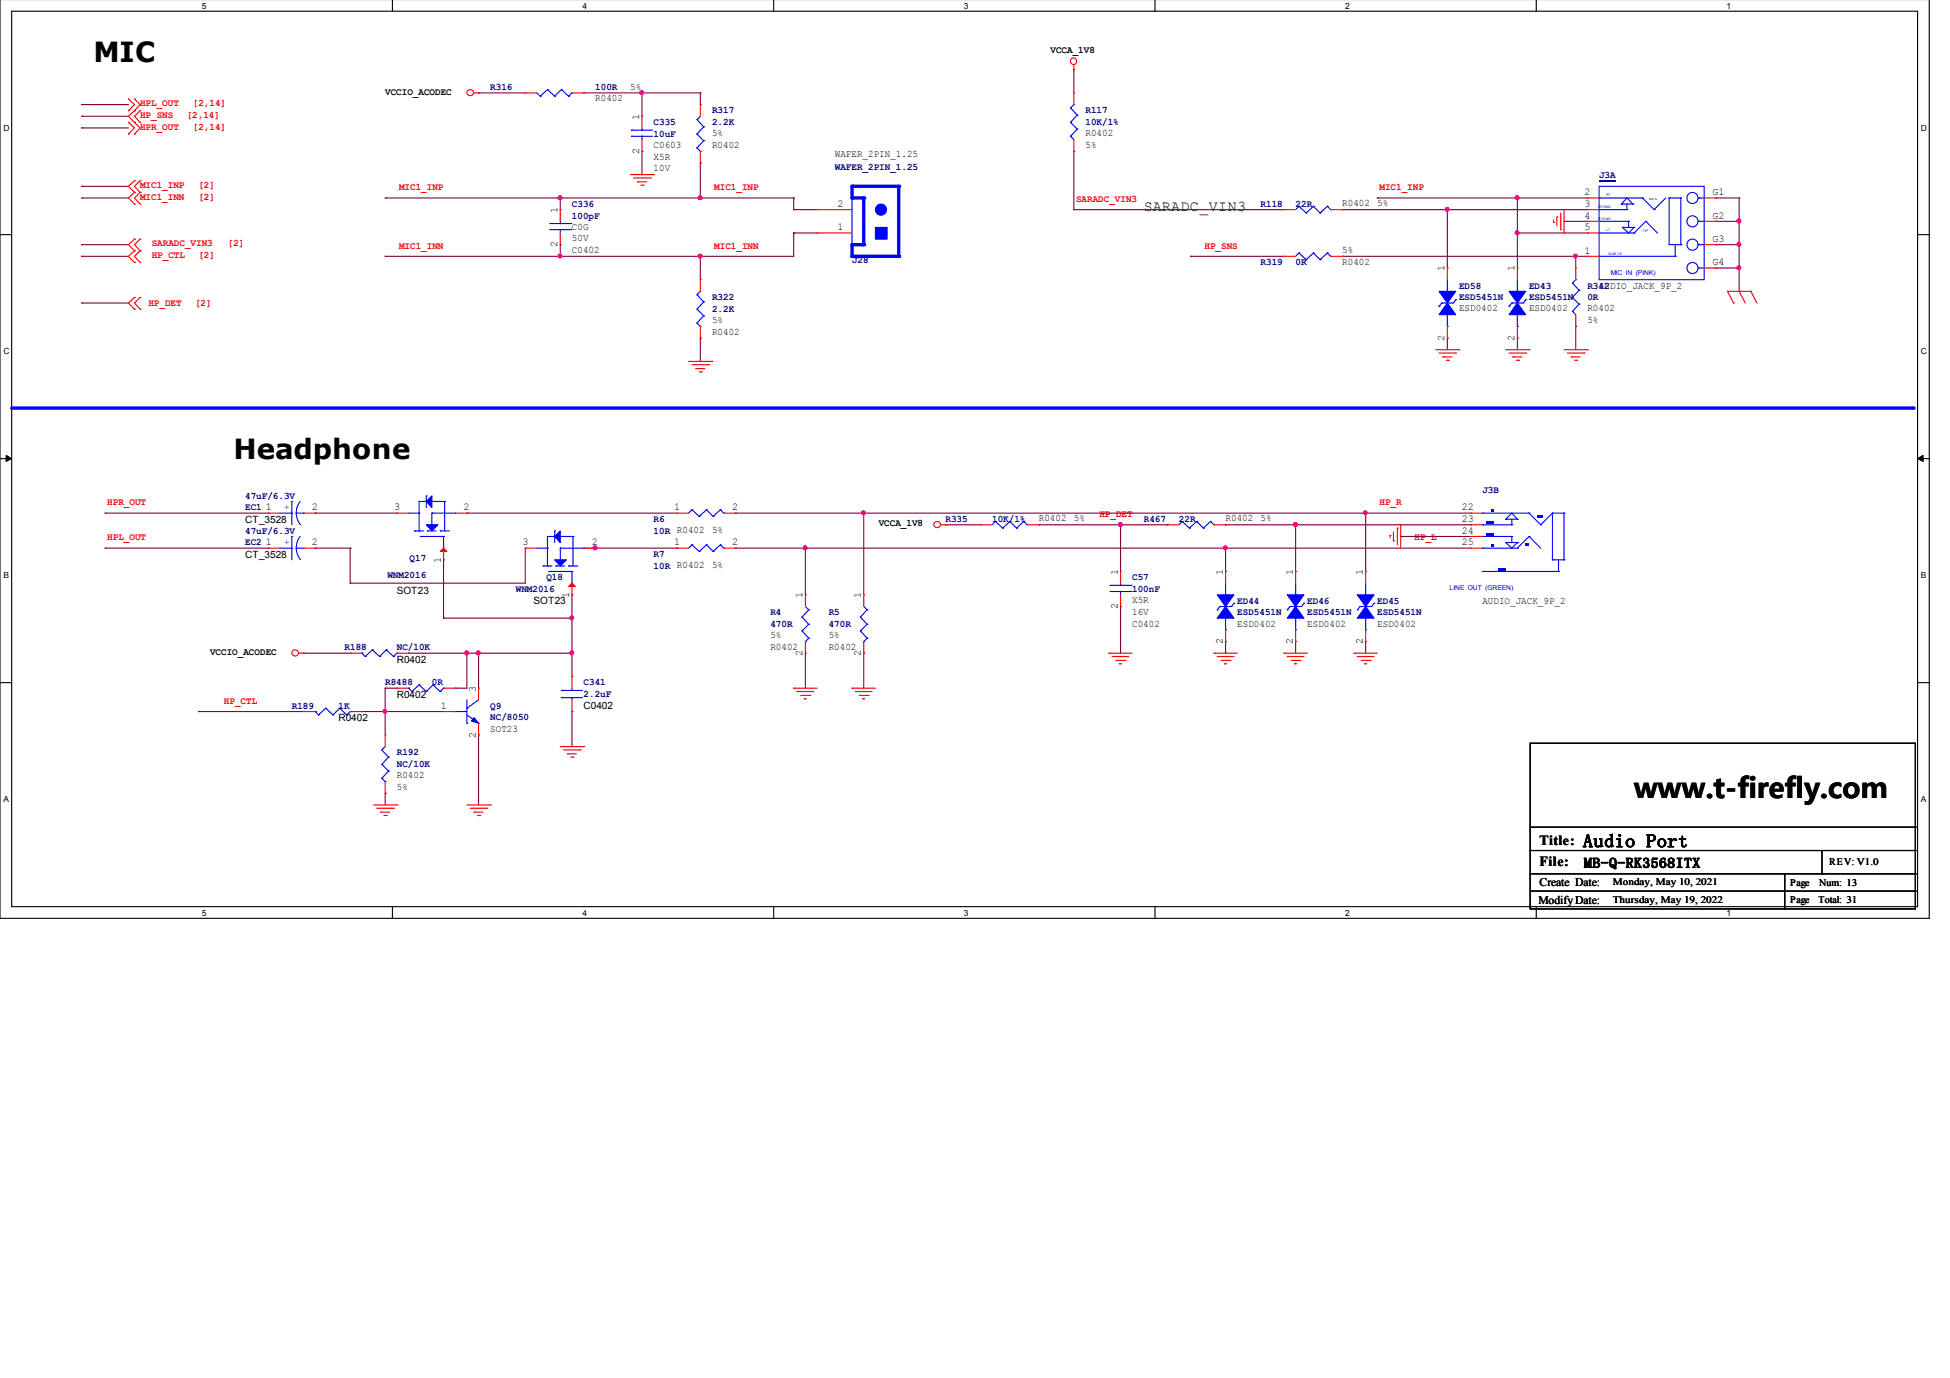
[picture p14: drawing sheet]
<svg xmlns="http://www.w3.org/2000/svg" width="297mm" height="210mm" viewBox="0 0 297 210" stroke-linecap="round" stroke-linejoin="round" font-family="sans-serif">
<defs><g id="words">
<g font-size="4.2">
<text x="14.2" y="9.5">MIC</text>
<text x="35.6" y="69.9">Headphone</text>
<text x="248.9" y="121.6">www.t-firefly.com</text>
</g>
<text font-size="2.8" x="241.1" y="129">Audio Port</text>
<text font-size="2.3" x="174.2" y="32.1">SARADC_VIN3</text>
<g font-size="2.1">
<text x="234.5" y="128.7">Title:</text>
<text x="234.5" y="131.9">File:</text>
<text x="241.3" y="132.2">MB-Q-RK3568ITX</text>
</g>
<g font-size="1.8">
<text x="234.4" y="137.7">Modify Date:</text>
<text x="234.5" y="135">Create Date:</text>
</g>
<g font-size="1.6">
<text x="97.4" y="23.5" transform="rotate(-90 97.4 23.5)">2</text>
<text x="97.4" y="18.2" transform="rotate(-90 97.4 18.2)">1</text>
<text x="241.4" y="29.7">2</text>
<text x="260.9" y="29.7">G1</text>
<text x="84.9" y="32.4" transform="rotate(-90 84.9 32.4)">1</text>
<text x="127.6" y="35.1">1</text>
<text x="127.6" y="31.5">2</text>
<text x="241.4" y="35.1">5</text>
<text x="241.4" y="31.5">3</text>
<text x="241.4" y="33.3">4</text>
<text x="260.9" y="33.3">G2</text>
<text x="84.9" y="37.7" transform="rotate(-90 84.9 37.7)">2</text>
<text x="220" y="41.3" transform="rotate(-90 220 41.3)">1</text>
<text x="230.7" y="41.3" transform="rotate(-90 230.7 41.3)">1</text>
<text x="241.4" y="38.6">1</text>
<text x="260.9" y="40.4">G4</text>
<text x="260.9" y="36.8">G3</text>
<text x="220" y="51.9" transform="rotate(-90 220 51.9)">2</text>
<text x="230.7" y="51.9" transform="rotate(-90 230.7 51.9)">2</text>
<text x="40.5" y="77.7">1</text>
<text x="47.5" y="77.7">2</text>
<text x="60" y="77.7">3</text>
<text x="70.6" y="77.7">2</text>
<text x="102.7" y="77.7">1</text>
<text x="111.5" y="77.7">2</text>
<text x="222.7" y="77.7">22</text>
<text x="40.5" y="83.1">1</text>
<text x="47.5" y="83.1">2</text>
<text x="79.6" y="83.1">3</text>
<text x="90.2" y="83.1">2</text>
<text x="102.7" y="83.1">1</text>
<text x="111.5" y="83.1">2</text>
<text x="222.7" y="83.1">25</text>
<text x="222.7" y="81.3">24</text>
<text x="222.7" y="79.5">23</text>
<text x="67.1" y="85.7" transform="rotate(-90 67.1 85.7)">1</text>
<text x="170.3" y="87.6" transform="rotate(-90 170.3 87.6)">1</text>
<text x="186.3" y="87.6" transform="rotate(-90 186.3 87.6)">1</text>
<text x="196.9" y="87.6" transform="rotate(-90 196.9 87.6)">1</text>
<text x="207.6" y="87.6" transform="rotate(-90 207.6 87.6)">1</text>
<text x="86.7" y="91" transform="rotate(-90 86.7 91)">1</text>
<text x="122.3" y="91.1" transform="rotate(-90 122.3 91.1)">1</text>
<text x="131.1" y="91.1" transform="rotate(-90 131.1 91.1)">1</text>
<text x="170.3" y="92.8" transform="rotate(-90 170.3 92.8)">2</text>
<text x="122.3" y="99.9" transform="rotate(-90 122.3 99.9)">2</text>
<text x="131.1" y="99.9" transform="rotate(-90 131.1 99.9)">2</text>
<text x="186.3" y="98.1" transform="rotate(-90 186.3 98.1)">2</text>
<text x="196.9" y="98.1" transform="rotate(-90 196.9 98.1)">2</text>
<text x="207.6" y="98.1" transform="rotate(-90 207.6 98.1)">2</text>
<text x="67.1" y="108">1</text>
<text x="72.5" y="105.3" transform="rotate(-90 72.5 105.3)">3</text>
<text x="72.5" y="112.4" transform="rotate(-90 72.5 112.4)">2</text>
</g>
<g font-size="1.5">
<text x="160" y="8.1">VCCA_1V8</text>
<text x="58.7" y="14.4">VCCIO_ACODEC</text>
<text x="90.7" y="15.4">R0402</text>
<text x="96" y="13.6">5%</text>
<text x="99.6" y="22.5">C0603</text>
<text x="108.5" y="22.5">R0402</text>
<text x="108.5" y="20.8">5%</text>
<text x="127.2" y="24">WAFER_2PIN_1.25</text>
<text x="165.4" y="20.8">R0402</text>
<text x="165.4" y="22.5">5%</text>
<text x="99.6" y="24.3">X5R</text>
<text x="99.6" y="26.1">10V</text>
<text x="87.1" y="35">C0G</text>
<text x="204.5" y="31.4">R0402</text>
<text x="209.8" y="31.4">5%</text>
<text x="87.1" y="38.5">C0402</text>
<text x="87.1" y="36.8">50V</text>
<text x="204.5" y="40.3">R0402</text>
<text x="204.5" y="38.5">5%</text>
<text x="222.2" y="47.4">ESD0402</text>
<text x="232.9" y="47.4">ESD0402</text>
<text x="241.8" y="47.4">R0402</text>
<text x="243.6" y="44">AUDIO_JACK_9P_2</text>
<text x="108.5" y="51">R0402</text>
<text x="108.5" y="49.2">5%</text>
<text x="241.8" y="49.2">5%</text>
<text x="37.3" y="79.6">CT_3528</text>
<text x="108.5" y="81.2">5%</text>
<text x="133.9" y="80.2">VCCA_1V8</text>
<text x="158.2" y="79.4">R0402</text>
<text x="163.6" y="79.4">5%</text>
<text x="186.7" y="79.4">R0402</text>
<text x="192" y="79.4">5%</text>
<text x="37.3" y="84.9">CT_3528</text>
<text x="108.5" y="86.5">5%</text>
<text x="60.5" y="90.4">SOT23</text>
<text x="81.3" y="92">SOT23</text>
<text x="172.5" y="95.4">C0402</text>
<text x="172.5" y="91.9">X5R</text>
<text x="172.5" y="93.7">16V</text>
<text x="188.5" y="95.4">ESD0402</text>
<text x="199.1" y="95.4">ESD0402</text>
<text x="209.8" y="95.4">ESD0402</text>
<text x="225.8" y="92">AUDIO_JACK_9P_2</text>
<text x="32" y="99.8">VCCIO_ACODEC</text>
<text x="60.5" y="100.9">R0402</text>
<text x="117.3" y="99">R0402</text>
<text x="117.3" y="97.2">5%</text>
<text x="126.2" y="99">R0402</text>
<text x="126.2" y="97.2">5%</text>
<text x="60.5" y="106.3">R0402</text>
<text x="51.6" y="109.8">R0402</text>
<text x="74.7" y="111.4">SOT23</text>
<text x="88.9" y="108">C0402</text>
<text x="60.5" y="118.5">R0402</text>
<text x="60.5" y="120.3">5%</text>
<text x="278.6" y="131.8">REV: V1.0</text>
<text x="245.7" y="134.8">Monday, May 10, 2021</text>
<text x="245.7" y="137.5">Thursday, May 19, 2022</text>
<text x="272.7" y="135">Page</text>
<text x="272.7" y="137.5">Page</text>
<text x="277" y="137.5">Total: 31</text>
<text x="277.1" y="135">Num: 13</text>
</g>
<g font-size="1.5" fill="#f00">
<text x="21.3" y="16.2">HPL_OUT</text>
<text x="21.3" y="18">HP_SNS</text>
<text x="28.4" y="18">[2,14]</text>
<text x="29.4" y="16.2">[2,14]</text>
<text x="21.3" y="19.7">HPR_OUT</text>
<text x="29.4" y="19.7">[2,14]</text>
<text x="21.3" y="28.6">MIC1_INP</text>
<text x="30.2" y="28.6">[2]</text>
<text x="60.8" y="29">MIC1_INP</text>
<text x="108.8" y="29">MIC1_INP</text>
<text x="210.1" y="29">MIC1_INP</text>
<text x="21.3" y="30.4">MIC1_INN</text>
<text x="30.2" y="30.4">[2]</text>
<text x="163.9" y="30.7">SARADC_VIN3</text>
<text x="23.1" y="39.3">HP_CTL</text>
<text x="23.1" y="37.5">SARADC_VIN3</text>
<text x="30.2" y="39.3">[2]</text>
<text x="34.7" y="37.5">[2]</text>
<text x="60.8" y="37.9">MIC1_INN</text>
<text x="108.8" y="37.9">MIC1_INN</text>
<text x="183.5" y="37.9">HP_SNS</text>
<text x="22.6" y="46.7">HP_DET</text>
<text x="29.7" y="46.7">[2]</text>
<text x="16.3" y="77">HPR_OUT</text>
<text x="210.1" y="77">HP_R</text>
<text x="16.3" y="82.3">HPL_OUT</text>
<text x="167.5" y="78.8">HP_DET</text>
<text x="215.5" y="82.3">HP_L</text>
<text x="34.1" y="107.2">HP_CTL</text>
</g>
<g font-size="1.5" fill="#000080">
<text x="74.7" y="13.7">R316</text>
<text x="90.7" y="13.7">100R</text>
<text x="108.5" y="17.3">R317</text>
<text x="165.4" y="17.3">R117</text>
<text x="99.6" y="19.1">C335</text>
<text x="99.6" y="20.8">10uF</text>
<text x="108.5" y="19.1">2.2K</text>
<text x="165.4" y="19.1">10K/1%</text>
<text x="127.2" y="25.8">WAFER_2PIN_1.25</text>
<text x="243.6" y="27.1">J3A</text>
<text x="87.1" y="31.5">C336</text>
<text x="87.1" y="33.3">100pF</text>
<text x="192" y="31.5">R118</text>
<text x="197.4" y="31.5">22R</text>
<text x="129.8" y="40.1">J28</text>
<text x="192" y="40.4">R319</text>
<text x="197.4" y="40.4">0R</text>
<text x="108.5" y="45.7">R322</text>
<text x="108.5" y="47.5">2.2K</text>
<text x="222.2" y="44">ED58</text>
<text x="222.2" y="45.7">ESD5451N</text>
<text x="232.9" y="44">ED43</text>
<text x="232.9" y="45.7">ESD5451N</text>
<text x="241.8" y="44">R342</text>
<text x="241.8" y="45.7">0R</text>
<text x="37.3" y="77.7">EC1</text>
<text x="37.3" y="76">47uF/6.3V</text>
<text x="225.8" y="75.1">J3B</text>
<text x="37.3" y="83.1">EC2</text>
<text x="37.3" y="81.3">47uF/6.3V</text>
<text x="99.6" y="79.5">R6</text>
<text x="99.6" y="81.3">10R R0402</text>
<text x="144" y="79.5">R335</text>
<text x="151.1" y="79.5">10K/1%</text>
<text x="174.2" y="79.5">R467</text>
<text x="179.6" y="79.5">22R</text>
<text x="59" y="88.1">WNM2016</text>
<text x="62.4" y="85.5">Q17</text>
<text x="83.2" y="88.4">Q18</text>
<text x="99.6" y="84.9">R7</text>
<text x="99.6" y="86.6">10R R0402</text>
<text x="172.5" y="88.4">C57</text>
<text x="78.6" y="90.2">WNM2016</text>
<text x="117.3" y="93.7">R4</text>
<text x="117.3" y="95.5">470R</text>
<text x="126.2" y="93.7">R5</text>
<text x="126.2" y="95.5">470R</text>
<text x="172.5" y="90.2">100nF</text>
<text x="188.5" y="92">ED44</text>
<text x="188.5" y="93.7">ESD5451N</text>
<text x="199.1" y="92">ED46</text>
<text x="199.1" y="93.7">ESD5451N</text>
<text x="209.8" y="92">ED45</text>
<text x="209.8" y="93.7">ESD5451N</text>
<text x="52.5" y="99.1">R188</text>
<text x="60.5" y="99.1">NC/10K</text>
<text x="44.4" y="108">R189</text>
<text x="51.6" y="108">1K</text>
<text x="58.7" y="104.4">R8488</text>
<text x="65.8" y="104.4">0R</text>
<text x="74.7" y="108">Q9</text>
<text x="88.9" y="104.4">C341</text>
<text x="88.9" y="106.2">2.2uF</text>
<text x="74.7" y="109.7">NC/8050</text>
<text x="60.5" y="115.1">R192</text>
<text x="60.5" y="116.9">NC/10K</text>
</g>
<g font-size="1.4" fill="#00f">
<text x="44.1" y="77.7" transform="rotate(-90 44.1 77.7)">+</text>
<text x="44.1" y="83" transform="rotate(-90 44.1 83)">+</text>
</g>
<g font-size="1.3">
<text x="30.7" y="1.4">5</text>
<text x="88.7" y="1.4">4</text>
<text x="146.8" y="1.4">3</text>
<text x="204.9" y="1.4">2</text>
<text x="263" y="1.4">1</text>
<text x=".5" y="19.9">D</text>
<text x="292.6" y="19.9">D</text>
<text x=".5" y="53.9">C</text>
<text x="292.6" y="53.9">C</text>
<text x=".5" y="88.1">B</text>
<text x="292.6" y="88.1">B</text>
<text x=".5" y="122.2">A</text>
<text x="292.6" y="122.2">A</text>
<text x="30.7" y="139.5">5</text>
<text x="88.7" y="139.5">4</text>
<text x="146.8" y="139.5">3</text>
<text x="204.9" y="139.5">2</text>
<text x="263" y="139.5">1</text>
</g>
<g font-size="1" fill="#00f">
<text x="245.4" y="41.8">MIC IN (PINK)</text>
<text x="220.8" y="89.8">LINE OUT (GREEN)</text>
</g>
<g font-size=".5" fill="#00f">
<text x="244.7" y="29.9">RT</text>
<text x="243.6" y="31.7">RTGND</text>
<text x="243.6" y="33.5">LTGND</text>
<text x="244.7" y="35.2">LT</text>
<text x="250.2" y="35.4">TIP</text>
<text x="245" y="38.8">SLEEVE</text>
</g>
<text font-size=".4" fill="#00f" x="251.2" y="30.4">RIN G</text>
</g></defs>
<path d="M0 -.1v140h293.9v-140M1.8 1.7h290.3v136.4h-290.3z" fill="none" stroke="#000" stroke-width=".17"/>
<g fill="#fff">
<path d="M30.7 .2h.6v1.3h-.6z"/>
<path d="M30.7 138.4h.6v1.3h-.6z"/>
</g>
<path d="M59.8 -.1v1.8M59.8 138.1v1.8" fill="none" stroke="#000" stroke-width=".17"/>
<g fill="#fff">
<path d="M88.7 .2h.6v1.3h-.6z"/>
<path d="M88.7 138.4h.6v1.3h-.6z"/>
</g>
<path d="M117.9 -.1v1.8M117.9 138.1v1.8" fill="none" stroke="#000" stroke-width=".17"/>
<g fill="#fff">
<path d="M146.8 .2h.6v1.3h-.6z"/>
<path d="M146.8 138.4h.6v1.3h-.6z"/>
</g>
<path d="M175.9 -.1v1.8M175.9 138.1v1.8" fill="none" stroke="#000" stroke-width=".17"/>
<g fill="#fff">
<path d="M204.9 .2h.6v1.3h-.6z"/>
<path d="M204.9 138.4h.6v1.3h-.6z"/>
</g>
<path d="M234 -.1v1.8M234 138.1v1.8" fill="none" stroke="#000" stroke-width=".17"/>
<g fill="#fff">
<path d="M263 .2h.6v1.3h-.6z"/>
<path d="M263 138.4h.6v1.3h-.6z"/>
<path d="M.5 18.7h.9v1.4h-.9z"/>
<path d="M292.6 18.7h.9v1.4h-.9z"/>
<path d="M.5 52.8h.9v1.3h-.9z"/>
<path d="M292.6 52.8h.9v1.3h-.9z"/>
</g>
<path d="M0 35.7h1.8M292.1 35.7h1.8" fill="none" stroke="#000" stroke-width=".17"/>
<g fill="#fff">
<path d="M.5 86.9h.8v1.3h-.8z"/>
<path d="M292.6 86.9h.8v1.3h-.8z"/>
</g>
<path d="M0 69.9h1.8M292.1 69.9h1.8" fill="none" stroke="#000" stroke-width=".17"/>
<path d="M.9 69.4l.9 .5-.9 .4zM292.1 69.9l.8-.5v.9z" fill="#000" stroke="#000" stroke-width=".15"/>
<g fill="#fff">
<path d="M.5 121h.7v1.4h-.7z"/>
<path d="M292.6 121h.7v1.4h-.7z"/>
</g>
<path d="M0 104h1.8M292.1 104h1.8" fill="none" stroke="#000" stroke-width=".17"/>
<path d="M1.8 62.2h289.6" fill="none" stroke="#00f" stroke-width=".51"/>
<circle cx="291.4" cy="62.2" r=".25" fill="#00f"/>
<g fill="none" stroke="#800040" stroke-width=".17">
<path d="M12.4 19.5h.1M12.4 17.7h.1M12.4 15.9h.1M12.4 19.5h7.2M12.4 17.7h7.2M12.4 15.9h7.2M72.9 14.2h.1M72.9 14.2h7.1M88.9 14.2h.1M88.9 14.2h17.8M97.8 14.2h.1M97.8 14.2v3.5"/>
<path d="M106.7 14.2h.1M106.7 14.2v1.7M163.6 10.6h.1M163.6 10.6v3.6M12.4 30.2h.1M12.4 28.4h.1M12.4 39h.1M12.4 37.3h.1M12.4 39h7.2M12.4 30.2h7.2M12.4 28.4h7.2M12.4 37.3h7.2"/>
<path d="M58.7 39h.1M58.7 30.2h.1M58.7 30.2h62.2M85.3 39h.1M85.3 37.3h.1M85.3 30.2h.1M85.3 30.2v1.7M85.3 37.3v1.7M97.8 23h.1M97.8 23v3.6M106.7 39h.1M106.7 24.8h.1"/>
<path d="M106.7 30.2h.1M106.7 24.8v5.4M106.7 39v3.6M120.9 30.2h.1M120.9 31.9h.1M120.9 35.5h.1M120.9 35.5v3.5h-62.2M120.9 31.9h3.6M120.9 30.2v1.7M120.9 35.5h3.6M163.6 23h.1M163.6 31.9h.1"/>
<path d="M163.6 31.9h32M163.6 23v8.9M181.4 39h.1M181.4 39h14.2M204.5 39h.1M204.5 31.9h.1M204.5 39h37.3M204.5 31.9h37.3M209.8 30.2h.1M209.8 30.2h32M220.5 31.9h.1M220.5 31.9v8.9"/>
<path d="M231.1 30.2h.1M231.1 35.5h.1M231.1 30.2v10.6M231.1 35.5h10.7M238.3 33.7h.1M238.3 33.7h3.5M240 39h.1M240 39v1.8M261.4 37.3h.1M261.4 33.7h.1M261.4 30.2h.1M261.4 30.2h3.5"/>
<path d="M261.4 37.3h3.5M261.4 33.7h3.5M264.9 37.3h.1M264.9 33.7h.1M264.9 30.2h.1M264.9 30.2v14.2M12.4 46.2h.1M12.4 46.2h7.2M106.7 51.5h.1M106.7 51.5v3.5M220.5 51.5h.1M220.5 51.5v1.8"/>
<path d="M231.1 51.5h.1M231.1 51.5v1.8M240 49.7h.1M240 49.7v3.6M261.4 40.8h.1M261.4 40.8h3.5M264.9 40.8h.1M16 78.2h.1M16 78.2h24.9M48 78.2h.1M48 78.2h12.5M71.1 78.2h.1"/>
<path d="M71.1 78.2h32M112 78.2h.1M112 78.2h112M131.6 78.2h.1M131.6 78.2v12.4M144 79.9h.1M144 79.9h5.4M158.2 79.9h.1M158.2 79.9h19.6M170.7 79.9h.1M170.7 79.9v7.2M177.8 79.9h.1"/>
<path d="M186.7 79.9h.1M186.7 79.9h37.3M197.4 79.9h.1M197.4 79.9v7.2M208 78.2h.1M208 78.2v8.9M224 79.9h.1M16 83.5h.1M16 83.5h24.9M46.2 99.5h.1M46.2 99.5h7.1M48 83.5h.1"/>
<path d="M48 83.5h5.3M53.3 88.8h.1M53.3 83.5h.1M53.3 83.5v5.3M62.2 99.5h.1M62.2 99.5h24.9M67.6 85.3h.1M67.6 94.2h.1M67.6 85.3v8.9M67.6 94.2h19.5M71.1 99.5h.1M71.1 99.5v5.3h-1.8"/>
<path d="M72.9 99.5h.1M72.9 99.5v5.3M80 83.5h.1M80 83.5v5.3h-26.7M87.1 94.2h.1M87.1 90.6h.1M87.1 99.5h.1M87.1 90.6v12.5M88.9 83.5h14.2M90.7 83.5h.1M103.1 83.5h.1M112 83.5h.1"/>
<path d="M112 83.5h112M122.7 99.5h.1M122.7 83.5h.1M122.7 83.5v7.1M122.7 99.5v5.3M131.6 99.5h.1M131.6 99.5v5.3M170.7 92.4h.1M170.7 92.4v7.1M186.7 83.5h.1M186.7 97.7h.1M186.7 83.5v3.6"/>
<path d="M186.7 97.7v1.8M197.4 97.7h.1M197.4 97.7v1.8M208 97.7h.1M208 97.7v1.8M213.4 81.7h.1M213.4 81.7h10.6M30.2 108.4h.1M30.2 108.4h16M55.1 108.4h.1M55.1 108.4h12.5M58.7 108.4h.1"/>
<path d="M58.7 104.8h.1M58.7 104.8v7.1M58.7 104.8h1.8M69.3 104.8h.1M72.9 111.9h.1M72.9 111.9v10.7M87.1 108.4h.1M87.1 108.4v5.3M58.7 120.8h.1M58.7 120.8v1.8"/>
</g>
<g fill="#f0f" stroke="#f0f" stroke-width=".17">
<circle cx="240" cy="39" r=".3"/>
<circle cx="197.3" cy="79.9" r=".3"/>
<circle cx="85.3" cy="39" r=".3"/>
<circle cx="85.3" cy="30.1" r=".3"/>
<circle cx="170.6" cy="79.9" r=".3"/>
<circle cx="87.1" cy="94.1" r=".3"/>
<circle cx="97.7" cy="14.1" r=".3"/>
<circle cx="87.1" cy="99.5" r=".3"/>
<circle cx="72.9" cy="99.5" r=".3"/>
<circle cx="264.9" cy="40.8" r=".3"/>
<circle cx="264.9" cy="37.2" r=".3"/>
<circle cx="264.9" cy="33.7" r=".3"/>
<circle cx="220.4" cy="31.9" r=".3"/>
<circle cx="106.6" cy="30.1" r=".3"/>
<circle cx="106.6" cy="39" r=".3"/>
<circle cx="231.1" cy="30.1" r=".3"/>
<circle cx="71.1" cy="99.5" r=".3"/>
<circle cx="231.1" cy="35.4" r=".3"/>
<circle cx="58.6" cy="108.3" r=".3"/>
<circle cx="186.6" cy="83.5" r=".3"/>
<circle cx="122.6" cy="83.5" r=".3"/>
<circle cx="208" cy="78.1" r=".3"/>
<circle cx="131.5" cy="78.1" r=".3"/>
<circle cx="90.6" cy="83.5" r=".3"/>
</g>
<g fill="none" stroke="#f00" stroke-width=".17">
<path d="M19.6 15.1h.1M19.6 16.9h.1M19.6 18.6h.1M19.6 15.1l.9 .8-.9 1M19.6 18.6l.9 .9-.9 .9M20.5 15.1h.1M20.5 16.9h.1M20.5 18.6h.1M20.5 15.1l.8 .8-.8 1M20.5 16.9l-.9 .8 1.7 1.8-.8 .9M21.3 18.6h.1M21.3 16.9h.1"/>
<path d="M21.3 16.9l-.8 .8 .8 .9M72.2 14.2h.7M72.9 14.2h.1M163.6 10.6h.1M163.6 9.9v.7M19.6 20.4h.1M20.5 20.4h.1M20.5 29.3h.1M20.5 31.1h.1M20.5 27.5h.1M20.5 38.2h.1M20.5 40h.1"/>
<path d="M20.5 36.4h.1M20.5 29.3l-.9 .9 .9 .9M20.5 27.5l-.9 .9 .9 .9M20.5 38.2l-.9 .8 .9 1M20.5 36.4l-.9 .9 .9 .9M21.3 31.1h.1M21.3 29.3h.1M21.3 27.5h.1M21.3 40h.1M21.3 38.2h.1M21.3 36.4h.1M21.3 29.3l-.8 .9 .8 .9"/>
<path d="M21.3 27.5l-.8 .9 .8 .9M21.3 38.2l-.8 .8 .8 1M21.3 36.4l-.8 .9 .8 .9M96 26.6h3.6M96.5 27.1h2.6M97.1 27.7h.1M97.1 27.7h1.4M97.6 28.2h.4M98 28.2h.1M99.1 27.1h.1M99.6 26.6h.1M236.6 33.9h.1"/>
<path d="M236.6 33.5v.4M237.2 33h.1M237.2 33v1.4M237.7 35h.1M237.7 32.4v2.6M238.3 35.5h.1M238.3 31.9v3.6M20.5 45.3h.1M20.5 47.1h.1M20.5 45.3l-.9 .9 .9 .9M21.3 47.1h.1M21.3 45.3h.1"/>
<path d="M21.3 45.3l-.8 .9 .8 .9M104.9 55h3.6M105.4 55.6h2.5M106 56.1h.1M106 56.1h1.4M106.5 56.7h.3M106.7 42.6h.1M106.7 51.5h.1M106.7 42.6v1.8M106.7 49.7v1.8M106.8 56.7h.1M107.9 55.6h.1"/>
<path d="M108.5 55h.1M218.7 53.3h3.5M219.2 53.8h2.5M219.8 54.4h.1M219.8 54.4h1.3M220.3 54.9h.3M220.6 54.9h.1M221.7 53.8h.1M222.2 53.3h.1M229.4 53.3h3.5M229.9 53.8h2.5M230.5 54.4h.1"/>
<path d="M230.5 54.4h1.3M231 54.9h.3M231.3 54.9h.1M232.4 53.8h.1M232.9 53.3h.1M238.3 53.3h3.5M238.8 53.8h2.5M239.4 54.4h.1M239.4 54.4h1.3M239.9 54.9h.3M240.2 54.9h.1M241.3 53.8h.1"/>
<path d="M241.8 53.3h.1M263.1 44.4h.1M263.1 44.4h3.6M263.1 44.4l1 1.8M264.1 46.2h.1M264.9 44.4h.1M264.9 44.4l1 1.8M266.7 44.4h.1M266.7 44.4l.9 1.8M143.3 79.9h.7M144 79.9h.1M213.4 79.9h.1"/>
<path d="M213.4 79.9v3.6M40.9 83.5h.1M40.9 83.5h1.8M45.6 99.5h.6M46.2 99.5h.1M46.2 83.5h1.8M48 83.5h.1M168.9 99.5h.1M168.9 99.5h3.6M184.9 99.5h.1M184.9 99.5h3.6M195.6 99.5h.1"/>
<path d="M195.6 99.5h3.5M206.2 99.5h.1M206.2 99.5h3.6M211.8 81.5h.1M211.8 81.5v.4M212.3 82.4h.1M212.3 81v1.4M212.9 80.4h.1M212.9 80.4v2.6M85.3 113.7h3.6M85.9 114.2h2.5M86.4 114.8h.1"/>
<path d="M86.4 114.8h1.4M87 115.3h.3M87.1 108.4h.1M87.1 103.1h.1M87.1 103.1v1.7M87.1 106.6v1.8M87.3 115.3h.1M88.4 114.2h.1M88.9 113.7h.1M120.9 104.8h.1M120.9 104.8h3.6M121.4 105.3h.1"/>
<path d="M121.4 105.3h2.6M122 105.9h1.4M122.5 106.4h.1M122.5 106.4h.4M123.4 105.9h.1M129.8 104.8h.1M129.8 104.8h3.5M130.3 105.3h.1M130.3 105.3h2.5M130.9 105.9h1.3M131.4 106.4h.1M131.4 106.4h.3"/>
<path d="M132.2 105.9h.1M169.4 100h.1M169.4 100h2.6M170 100.6h1.4M170.5 101.1h.1M170.5 101.1h.4M171.4 100.6h.1M185.4 100h.1M185.4 100h2.6M186 100.6h1.4M186.5 101.1h.1M186.5 101.1h.4"/>
<path d="M187.4 100.6h.1M196.1 100h.1M196.1 100h2.5M196.7 100.6h1.3M197.2 101.1h.1M197.2 101.1h.3M198 100.6h.1M206.8 100h.1M206.8 100h2.5M207.3 100.6h1.4M207.9 101.1h.1M207.9 101.1h.3"/>
<path d="M208.7 100.6h.1M56.9 122.6h3.6M57.4 123.1h2.5M58 123.7h.1M58 123.7h1.4M58.5 124.2h.3M58.8 124.2h.1M59.9 123.1h.1M60.5 122.6h.1M71.1 122.6h3.6M71.6 123.1h2.6M72.2 123.7h.1"/>
<path d="M72.2 123.7h1.4M72.7 124.2h.4M73.1 124.2h.1M74.2 123.1h.1M74.7 122.6h.1"/>
<circle cx="71.6" cy="14.1" r=".49"/>
<circle cx="163.5" cy="9.3" r=".49"/>
<circle cx="142.8" cy="79.9" r=".49"/>
<circle cx="45" cy="99.5" r=".49"/>
</g>
<g fill="none" stroke="#000" stroke-width=".17">
<path d="M233.1 113.2h58.7v25.2h-58.7zM233.1 126h58.7M233.1 129.6h58.7M233.1 133.1h58.7M233.1 135.7h58.7M271.9 138.4h.1M271.9 133.1v5.3M277.5 133.1h.1M277.5 129.6v3.5M291.8 126h.1M291.8 129.6h.1M291.8 133.1h.1"/>
<path d="M291.8 135.7h.1"/>
</g>
<g fill="none" stroke="#00f" stroke-width=".17">
<path d="M106.2 44.9h.1M106.2 47.1h.1M106.2 49.2h.1M106.2 44.9l1 1.1M106.2 47.1l1 1M106.2 49.2l.5 .5M106.7 49.7h.1M106.7 44.4l-.5 .5M107.2 46h.1M107.2 48.1h.1M107.2 46l-1 1.1M107.2 48.1l-1 1.1"/>
<path d="M225.8 79.9h.1M225.8 78.2h.1M225.8 79.9h4.5M225.8 78.2h7.1M229.4 79.1h.1M229.4 79.1l.9-.9 .8 .9M229.4 79.1h1.7M230.3 79.9h.1M230.3 79.1v.8M231.1 79.1h.1M232.9 78.2h.1M232.9 78.2l1.8 1.7"/>
<path d="M234.7 79.9h.1M236.5 78.2h.1M236.5 78.2l-1.8 1.7M236.5 78.2h1.8M236.5 78.2v7.1M238.3 78.2h.1M238.3 78.2v7.1M42.7 83.5h1.7M44.4 81.7h.1M44.4 83.5h.1M44.4 81.7v3.6M45.1 83.5l.3 1.1 .4 .6"/>
<path d="M45.1 83.5h1.1M45.7 81.7l-.5 1-.1 .8M46.2 83.5h.1M225.8 81.7h.1M225.8 83.5h.1M225.8 87.1h.1M225.8 83.5h5.3M225.8 81.7h4.5M225.8 87.1h11.6M229.4 82.6h.1M229.4 82.6l.9 .9 .8-.9M229.4 82.6h1.7"/>
<path d="M230.3 81.7h.1M230.3 81.7v.9M231.1 83.5h.1M231.1 82.6h.1M232.9 81.7h.1M232.9 81.7l-1.8 1.8M232.9 81.7l1.8 1.8M236.5 85.3h.1M236.5 85.3h1.8M237.4 87.1h.1M237.4 85.3v1.8M238.3 85.3h.1"/>
<path d="M85.5 105.2h.1M85.5 106.3h.1M85.5 105.2h3.2M85.5 106.3h3.2M87.1 106.3h.1M87.1 105.2h.1M87.1 104.8v.4M87.1 106.3v.3"/>
</g>
<g fill="#00f">
<path d="M232.4 82.8h.5v.4h-.5z"/>
<path d="M227.2 83h.4v.3h-.4z"/>
<path d="M226.5 79.4h1.1v.4h-1.1z"/>
<path d="M226.5 81.2h1.1v.3h-1.1z"/>
<path d="M228.3 86.5h1.1v.4h-1.1z"/>
<path d="M227.2 77.7h.4v.3h-.4z"/>
<path d="M234.2 78.5h.8v.3h-.8z"/>
</g>
<g fill="none" stroke="#f00" stroke-width=".17">
<path d="M80 14.2h.1M80 14.2h1.8M87.1 14.2h1.8M88.9 14.2h.1M195.6 31.9h.1M195.6 39h.1M195.6 31.9h1.8M195.6 39h1.8M202.7 31.9h1.8M202.7 39h1.8M204.5 31.9h.1M204.5 39h.1"/>
<path d="M60.5 78.2h.1M60.5 78.2h1.7M69.3 78.2h1.8M71.1 78.2h.1M224 79.9h.1M224 78.2h.1M224 79.9h1.8M224 78.2h1.8M53.3 99.5h.1M53.3 99.5h1.8M60.5 99.5h1.7M62.2 99.5h.1"/>
<path d="M67.6 85.3h.1M67.6 83.5v1.8M224 83.5h.1M224 81.7h.1M224 83.5h1.8M224 81.7h1.8"/>
</g>
<g fill="none" stroke="#00f" stroke-width=".17">
<path d="M81.8 14.2l.5 .5M82.3 14.7h.1M83.4 13.6h.1M83.4 13.6l-1.1 1.1M83.4 13.6l1.1 1.1M84.5 14.7h.1M85.5 13.6h.1M85.5 13.6l-1 1.1M85.5 13.6l1.1 1.1M86.6 14.7h.1M87.1 14.2h.1M87.1 14.2l-.5 .5"/>
<path d="M197.9 31.4h.1M197.9 38.5h.1M197.9 31.4l-.5 .5M197.9 31.4l1.1 1M197.9 38.5l-.5 .5M197.9 38.5l1.1 1.1M199 32.4h.1M199 39.6h.1M200.1 31.4h.1M200.1 38.5h.1M200.1 31.4l-1.1 1M200.1 31.4l1 1"/>
<path d="M200.1 38.5l-1.1 1.1M200.1 38.5l1 1.1M201.1 32.4h.1M201.1 39.6h.1M202.2 31.4h.1M202.2 38.5h.1M202.2 31.4l-1.1 1M202.2 31.4l.5 .5M202.2 38.5l-1.1 1.1M202.2 38.5l.5 .5M202.7 31.9h.1M202.7 39h.1"/>
<path d="M62.2 78.2h1.6M63.8 76.4h.1M63.8 78.2h.1M63.8 76.4h1.1M63.8 76.4v4.5M64.9 75.5h.1M64.9 75.5v1.8M65.8 76.4h.1M65.8 78.2h.1M65.8 76.4h1.9M65.8 78.2h3.5M65.8 78.2v1.7"/>
<path d="M67.7 76.4h.1M67.7 76.4v4.5M69.3 78.2h.1M55.1 99.5h.1M55.1 99.5l.5 .5M56.7 99h.1M56.7 99l1.1 1M56.7 99l-1.1 1M58.8 99h.1M58.8 99l1.1 1M58.8 99l-1 1M60.5 99.5h.1"/>
<path d="M60.5 99.5l-.6 .5M63.2 80.9h.1M63.2 80.9h1.3M63.8 80.9h.1M64 81.7h3.6M65.1 80.9h.1M65.1 80.9h1.4M67.1 80.9h.1M67.1 80.9h1.4M67.6 81.7h.1M67.6 83.5h.1M67.6 81.7v1.8"/>
<path d="M55.6 100h.1M57.8 100h.1M59.9 100h.1"/>
</g>
<g fill="#00f" stroke="#00f" stroke-width=".17">
<path d="M64.9 79.9h1.8l-.9 1z"/>
<path d="M64.9 76.4l.9-.9v1.8z"/>
<circle cx="134.2" cy="31.9" r=".85"/>
<circle cx="134.2" cy="35.5" r=".85"/>
</g>
<path d="M67.1 84l.5-.5 .5 .5z" fill="#f00" stroke="#f00" stroke-width=".17"/>
<path d="M129.8 30.2h1.8" fill="none" stroke="#00f" stroke-width=".51"/>
<circle cx="131.6" cy="30.2" r=".25" fill="#00f"/>
<path d="M131.6 30.2v7.1" fill="none" stroke="#00f" stroke-width=".51"/>
<circle cx="131.6" cy="37.3" r=".25" fill="#00f"/>
<path d="M129.8 37.3h1.8" fill="none" stroke="#00f" stroke-width=".51"/>
<circle cx="129.8" cy="37.3" r=".25" fill="#00f"/>
<path d="M129.8 37.3h.1M129.8 28.4v8.9" fill="none" stroke="#00f" stroke-width=".17"/>
<path d="M129.8 37.3v1.7" fill="none" stroke="#00f" stroke-width=".51"/>
<circle cx="129.8" cy="39" r=".25" fill="#00f"/>
<path d="M129.8 39h7.1" fill="none" stroke="#00f" stroke-width=".51"/>
<circle cx="136.9" cy="39" r=".25" fill="#00f"/>
<path d="M136.9 28.4v10.6" fill="none" stroke="#00f" stroke-width=".51"/>
<circle cx="136.9" cy="28.4" r=".25" fill="#00f"/>
<path d="M129.8 28.4h7.1" fill="none" stroke="#00f" stroke-width=".51"/>
<circle cx="129.8" cy="28.4" r=".25" fill="#00f"/>
<path d="M129.8 28.4v1.8" fill="none" stroke="#00f" stroke-width=".51"/>
<circle cx="129.8" cy="30.2" r=".25" fill="#00f"/>
<g fill="#00f" stroke="#00f" stroke-width=".17">
<path d="M84.5 85.3h1.8l-1 .9z"/>
<path d="M85.3 80.9v1.7l-.8-.9z"/>
<path d="M72.2 109.3l.7 .9-1.1-.4z"/>
<path d="M133.3 34.6h1.8v1.8h-1.8z" fill-rule="evenodd"/>
<path d="M206.8 90.6h2.5l-1.3 1.8z" fill-rule="evenodd"/>
<path d="M208 92.4l1.3 1.8h-2.5z" fill-rule="evenodd"/>
<path d="M219.2 44.4h2.5l-1.2 1.8z" fill-rule="evenodd"/>
<path d="M220.5 46.2l1.2 1.7h-2.5z" fill-rule="evenodd"/>
<path d="M196.1 90.6h2.5l-1.2 1.8z" fill-rule="evenodd"/>
<path d="M197.4 92.4l1.2 1.8h-2.5z" fill-rule="evenodd"/>
<path d="M185.4 90.6h2.6l-1.3 1.8z" fill-rule="evenodd"/>
<path d="M186.7 92.4l1.3 1.8h-2.6z" fill-rule="evenodd"/>
<path d="M229.9 44.4h2.5l-1.3 1.8z" fill-rule="evenodd"/>
<path d="M231.1 46.2l1.3 1.7h-2.5z" fill-rule="evenodd"/>
</g>
<g fill="none" stroke="#f00" stroke-width=".17">
<path d="M97.8 17.7h.1M97.8 17.7v1.8M106.7 15.9h.1M106.7 15.9v1.8M163.6 14.2h.1M163.6 14.2v1.7M85.3 31.9h.1M85.3 37.3h.1M85.3 31.9v1.8M85.3 35.5v1.8M97.8 23h.1M97.8 21.3v1.7"/>
<path d="M106.7 24.8h.1M106.7 23v1.8M124.5 35.5h.1M124.5 31.9h.1M124.5 35.5h5.3M124.5 31.9h5.3M163.6 23h.1M163.6 21.3v1.7M241.8 35.5h.1M241.8 31.9h.1M241.8 30.2h.1M241.8 39h.1"/>
<path d="M241.8 33.7h.1M241.8 35.5h1.8M241.8 31.9h1.8M241.8 30.2h1.8M241.8 39h1.8M241.8 33.7h1.8M259.6 37.3h1.8M259.6 30.2h1.8M259.6 33.7h1.8M261.4 37.3h.1M261.4 30.2h.1M261.4 33.7h.1"/>
<path d="M220.5 40.8h.1M220.5 51.5h.1M220.5 40.8v1.8M220.5 49.7v1.8M231.1 40.8h.1M231.1 51.5h.1M231.1 40.8v1.8M231.1 49.7v1.8M240 49.7h.1M240 40.8h.1M240 40.8v1.8M240 47.9v1.8"/>
<path d="M259.6 40.8h1.8M261.4 40.8h.1M40.9 78.2h.1M40.9 78.2h1.8M46.2 78.2h1.8M48 78.2h.1M103.1 78.2h.1M103.1 78.2h1.8M110.2 78.2h1.8M112 78.2h.1M149.4 79.9h.1M149.4 79.9h1.7"/>
<path d="M156.5 79.9h1.7M158.2 79.9h.1M177.8 79.9h.1M177.8 79.9h1.8M184.9 79.9h1.8M186.7 79.9h.1M80 83.5h.1M80 83.5h1.8M87.1 90.6h.1M87.1 88.8v1.8M88.9 83.5h1.8M90.7 83.5h.1"/>
<path d="M103.1 83.5h.1M103.1 83.5h1.8M110.2 83.5h1.8M112 83.5h.1M122.7 90.6h.1M122.7 99.5h.1M122.7 90.6v1.8M122.7 97.7v1.8M131.6 90.6h.1M131.6 99.5h.1M131.6 90.6v1.8M131.6 97.7v1.8"/>
<path d="M170.7 87.1h.1M170.7 92.4h.1M170.7 87.1v1.7M170.7 90.6v1.8M186.7 87.1h.1M186.7 97.7h.1M186.7 87.1v1.7M186.7 95.9v1.8M197.4 87.1h.1M197.4 97.7h.1M197.4 87.1v1.7M197.4 95.9v1.8"/>
<path d="M208 87.1h.1M208 97.7h.1M208 87.1v1.7M208 95.9v1.8M46.2 108.4h.1M46.2 108.4h1.8M53.3 108.4h1.8M55.1 108.4h.1M58.7 111.9h.1M58.7 111.9v1.8M58.7 119.1v1.7M60.5 104.8h.1"/>
<path d="M60.5 104.8h1.7M67.6 108.4h.1M67.6 104.8h1.7M67.6 108.4h1.7M69.3 104.8h.1M72.9 111.9h.1M72.9 104.8h.1M72.9 104.8v1.8M72.9 110.2v1.7M58.7 120.8h.1"/>
</g>
<g fill="none" stroke="#00f" stroke-width=".17">
<path d="M96.2 19.8h.1M96.2 19.8h3.2M97.8 19.8h.1M97.8 19.5v.3M106.2 18.2h.1M106.2 18.2l1 1.1M106.7 17.7l-.5 .5M107.2 19.3h.1M107.2 19.3l-1 1.1M163.1 18.6h.1M163.1 16.4h.1M163.1 18.6l1 1.1"/>
<path d="M163.1 16.4l1 1.1M163.6 15.9h.1M163.6 15.9l-.5 .5M164.1 19.7h.1M164.1 17.5h.1M164.1 19.7l-1 1.1M164.1 17.5l-1 1.1M83.7 35h3.3M83.7 34.1h3.3M85.3 34.1h.1M85.3 35h.1M85.3 33.7v.4"/>
<path d="M85.3 35v.5M87 35h.1M87 34.1h.1M96.2 20.8h.1M96.2 20.8h3.2M97.8 20.8h.1M97.8 20.8v.5M106.2 20.4h.1M106.2 22.5h.1M106.2 20.4l1 1M106.2 22.5l.5 .5M106.7 23h.1"/>
<path d="M107.2 21.4h.1M107.2 21.4l-1 1.1M163.1 20.8h.1M163.1 20.8l.5 .5M243.6 28.4h16v14.2h-16zM243.6 35.5h.1M243.6 39h.1M243.6 33.7h.1M243.6 31.9h.1M243.6 30.2h.1M243.6 33.7h4.5M243.6 30.2h6.6"/>
<path d="M243.6 35.5h5.3M243.6 39h11.6M243.6 31.9h4.2M247 31.1h.1M247 31.1h1.8M247 31.1l.8-.9 1 .9M247.1 34.6h.1M247.1 34.6h1.8M247.1 34.6l1 .9 .8-.9M247.8 31.9h.1M247.8 31.1v.8M248.1 33.7h.1"/>
<path d="M248.1 33.7v.9M248.8 31.1h.1M248.9 35.5h.1M248.9 34.6h.1M250.2 30.2h.1M250.2 30.2l1.8 1.7M250.7 33.7h.1M250.7 33.7l1.8 1.8M250.7 33.7l-1.8 1.8M252 31.9h.1M253.7 30.2l-1.7 1.7M254.3 30.2h.1"/>
<path d="M254.3 30.2h1.7M254.3 30.2v7.1h1.7M255.2 39h.1M255.2 37.3v1.7M256 37.3h.1M256 30.2h.1M256 30.2v7.1M258.7 33.7h.1M258.7 30.2h.1M258.7 37.3h.1M258.7 33.7h.9M258.7 30.2h.9"/>
<path d="M258.7 37.3h.9M219.2 46.7h.1M219.6 46.2h.1M219.6 46.2l-.4 .5M220.5 44.4h.1M220.5 49.7h.1M220.5 42.6v1.8M220.5 47.9v1.8M221.7 45.6h.1M221.7 45.6l-.3 .6h-1.8M229.9 46.7h.1M230.3 46.2h.1"/>
<path d="M230.3 46.2l-.4 .5M231.1 44.4h.1M231.1 49.7h.1M231.1 42.6v1.8M231.1 47.9v1.8M232.4 45.6h.1M232.4 45.6l-.3 .6h-1.8M239.5 47.4h.1M239.5 45.3h.1M239.5 43.1h.1M239.5 47.4l.5 .5M239.5 45.3l1 1"/>
<path d="M239.5 43.1l1 1.1M240 42.6h.1M240 42.6l-.5 .5M240.5 46.3h.1M240.5 44.2h.1M240.5 46.3l-1 1.1M240.5 44.2l-1 1.1M258.7 40.8h.1M258.7 40.8h.9M42.7 78.2h1.7M44.4 76.4h.1M44.4 78.2h.1"/>
<path d="M44.4 76.4v3.5M45.1 78.2l.3 1.1 .4 .6M45.1 78.2h1.1M45.7 76.4l-.5 1-.1 .8M46.2 78.2h.1M105.4 77.7h.1M105.4 77.7l-.5 .5M105.4 77.7l1.1 1M106.5 78.7h.1M107.6 77.7h.1M107.6 77.7l-1.1 1M107.6 77.7l1 1"/>
<path d="M108.6 78.7h.1M109.7 77.7h.1M109.7 77.7l-1.1 1M109.7 77.7l.5 .5M110.2 78.2h.1M151.6 79.4h.1M151.6 79.4l-.5 .5M151.6 79.4l1.1 1M153.8 79.4h.1M153.8 79.4l-1.1 1M153.8 79.4l1.1 1M156 79.4h.1"/>
<path d="M156 79.4l-1.1 1M156 79.4l.5 .5M156.5 79.9h.1M180.1 79.4h.1M180.1 79.4l-.5 .5M180.1 79.4l1.1 1M182.3 79.4h.1M182.3 79.4l-1.1 1M182.3 79.4l1 1M184.4 79.4h.1M184.4 79.4l-1.1 1M184.4 79.4l.5 .5"/>
<path d="M184.9 79.9h.1M81.8 83.5h1.6M82.7 86.2h.1M82.7 86.2h1.4M83.4 81.7h.1M83.4 86.2h.1M83.4 83.5h.1M83.4 81.7h1.1M83.4 81.7v4.5M83.6 87.1h3.5M84.5 80.9h.1M84.5 80.9v1.7"/>
<path d="M84.7 86.2h.1M84.7 86.2h1.3M85.3 81.7h.1M85.3 83.5h.1M85.3 81.7h2M85.3 83.5h3.6M85.3 83.5v1.8M86.6 86.2h.1M86.6 86.2h1.5M87.1 87.1h.1M87.1 88.8h.1M87.1 87.1v1.7"/>
<path d="M87.3 81.7h.1M87.3 81.7v4.5M88.9 83.5h.1M105.4 83h.1M105.4 83l-.5 .5M105.4 83l1.1 1M106.5 84h.1M107.6 83h.1M107.6 83l-1.1 1M107.6 83l1 1M108.6 84h.1M109.7 83h.1"/>
<path d="M109.7 83l-1.1 1M109.7 83l.5 .5M110.2 83.5h.1M122.2 94h.1M122.2 96.1h.1M122.2 94l1 1.1M122.2 96.1l1 1.1M122.7 97.7h.1M122.7 92.4l.5 .5M123.2 92.9h.1M123.2 95.1h.1M123.2 97.2h.1"/>
<path d="M123.2 92.9l-1 1.1M123.2 95.1l-1 1M123.2 97.2l-.5 .5M131.1 94h.1M131.1 96.1h.1M131.1 94l1 1.1M131.1 96.1l1 1.1M131.6 97.7h.1M131.6 92.4l.5 .5M132.1 92.9h.1M132.1 95.1h.1M132.1 97.2h.1"/>
<path d="M132.1 92.9l-1 1.1M132.1 95.1l-1 1M132.1 97.2l-.5 .5M152.7 80.4h.1M154.9 80.4h.1M169.1 90.1h3.2M169.1 89.2h3.2M170.7 89.2h.1M170.7 90.1h.1M170.7 88.8v.4M170.7 90.1v.5M172.3 90.1h.1"/>
<path d="M172.3 89.2h.1M181.2 80.4h.1M183.3 80.4h.1M185.4 92.9h.1M185.8 92.4h.1M185.8 92.4l-.4 .5M186.7 90.6h.1M186.7 95.9h.1M186.7 88.8v1.8M186.7 94.2v1.7M188 91.9h.1M188 91.9l-.4 .5h-1.8"/>
<path d="M196.1 92.9h.1M196.5 92.4h.1M196.5 92.4l-.4 .5M197.4 90.6h.1M197.4 95.9h.1M197.4 88.8v1.8M197.4 94.2v1.7M198.6 91.9h.1M198.6 91.9l-.3 .5h-1.8M206.8 92.9h.1M207.2 92.4h.1M207.2 92.4l-.4 .5"/>
<path d="M208 90.6h.1M208 95.9h.1M208 88.8v1.8M208 94.2v1.7M209.3 91.9h.1M209.3 91.9l-.3 .5h-1.8M48 108.4h.1M48 108.4l.5 .5M48.5 108.9h.1M49.6 107.9h.1M49.6 107.9l1.1 1M49.6 107.9l-1.1 1"/>
<path d="M50.7 108.9h.1M51.7 107.9h.1M51.7 107.9l1.1 1M51.7 107.9l-1 1M52.8 108.9h.1M53.3 108.4h.1M53.3 108.4l-.5 .5M58.2 114.2h.1M58.2 116.4h.1M58.2 118.5h.1M58.2 114.2l1 1.1M58.2 116.4l1 1"/>
<path d="M58.2 118.5l.5 .6M58.7 119.1h.1M58.7 113.7l-.5 .5M59.2 115.3h.1M59.2 117.4h.1M59.2 115.3l-1 1.1M59.2 117.4l-1 1.1M62.2 104.8h.1M62.2 104.8l.5 .5M62.7 105.3h.1M63.8 104.3h.1M63.8 104.3l1.1 1"/>
<path d="M63.8 104.3l-1.1 1M64.9 105.3h.1M66 104.3h.1M66 104.3l1.1 1M66 104.3l-1.1 1M67.1 105.3h.1M67.6 104.8h.1M67.6 104.8l-.5 .5M69.3 108.4h.1M69.3 108.4h1.8M71.1 107.9h.1M71.1 110.2h.1"/>
<path d="M71.1 108.9l1.8 1.3M71.1 106.6v3.6M72.9 110.2h.1M72.9 106.6l-1.8 1.3"/>
<circle cx="257.8" cy="30.2" r=".85"/>
<circle cx="257.8" cy="37.3" r=".85"/>
<circle cx="257.8" cy="33.7" r=".85"/>
<circle cx="257.8" cy="40.8" r=".85"/>
</g>
<path d="M86.6 89.3l.5-.5 .5 .5z" fill="#f00" stroke="#f00" stroke-width=".17"/>
<path d="M243.6 27.5h2.5" fill="none" stroke="#000080" stroke-width=".17"/>
<g fill="#f0f" stroke="#f0f" stroke-width=".17">
<circle cx="240" cy="39" r=".3"/>
<circle cx="197.3" cy="79.9" r=".3"/>
<circle cx="85.3" cy="39" r=".3"/>
<circle cx="85.3" cy="30.1" r=".3"/>
<circle cx="170.6" cy="79.9" r=".3"/>
<circle cx="87.1" cy="94.1" r=".3"/>
<circle cx="97.7" cy="14.1" r=".3"/>
<circle cx="87.1" cy="99.5" r=".3"/>
<circle cx="72.9" cy="99.5" r=".3"/>
<circle cx="264.9" cy="40.8" r=".3"/>
<circle cx="264.9" cy="37.2" r=".3"/>
<circle cx="264.9" cy="33.7" r=".3"/>
<circle cx="220.4" cy="31.9" r=".3"/>
<circle cx="106.6" cy="30.1" r=".3"/>
<circle cx="106.6" cy="39" r=".3"/>
<circle cx="231.1" cy="30.1" r=".3"/>
<circle cx="71.1" cy="99.5" r=".3"/>
<circle cx="231.1" cy="35.4" r=".3"/>
<circle cx="58.6" cy="108.3" r=".3"/>
<circle cx="186.6" cy="83.5" r=".3"/>
<circle cx="122.6" cy="83.5" r=".3"/>
<circle cx="208" cy="78.1" r=".3"/>
<circle cx="131.5" cy="78.1" r=".3"/>
<circle cx="90.6" cy="83.5" r=".3"/>
</g>
<use href="#words"/>
</svg>
